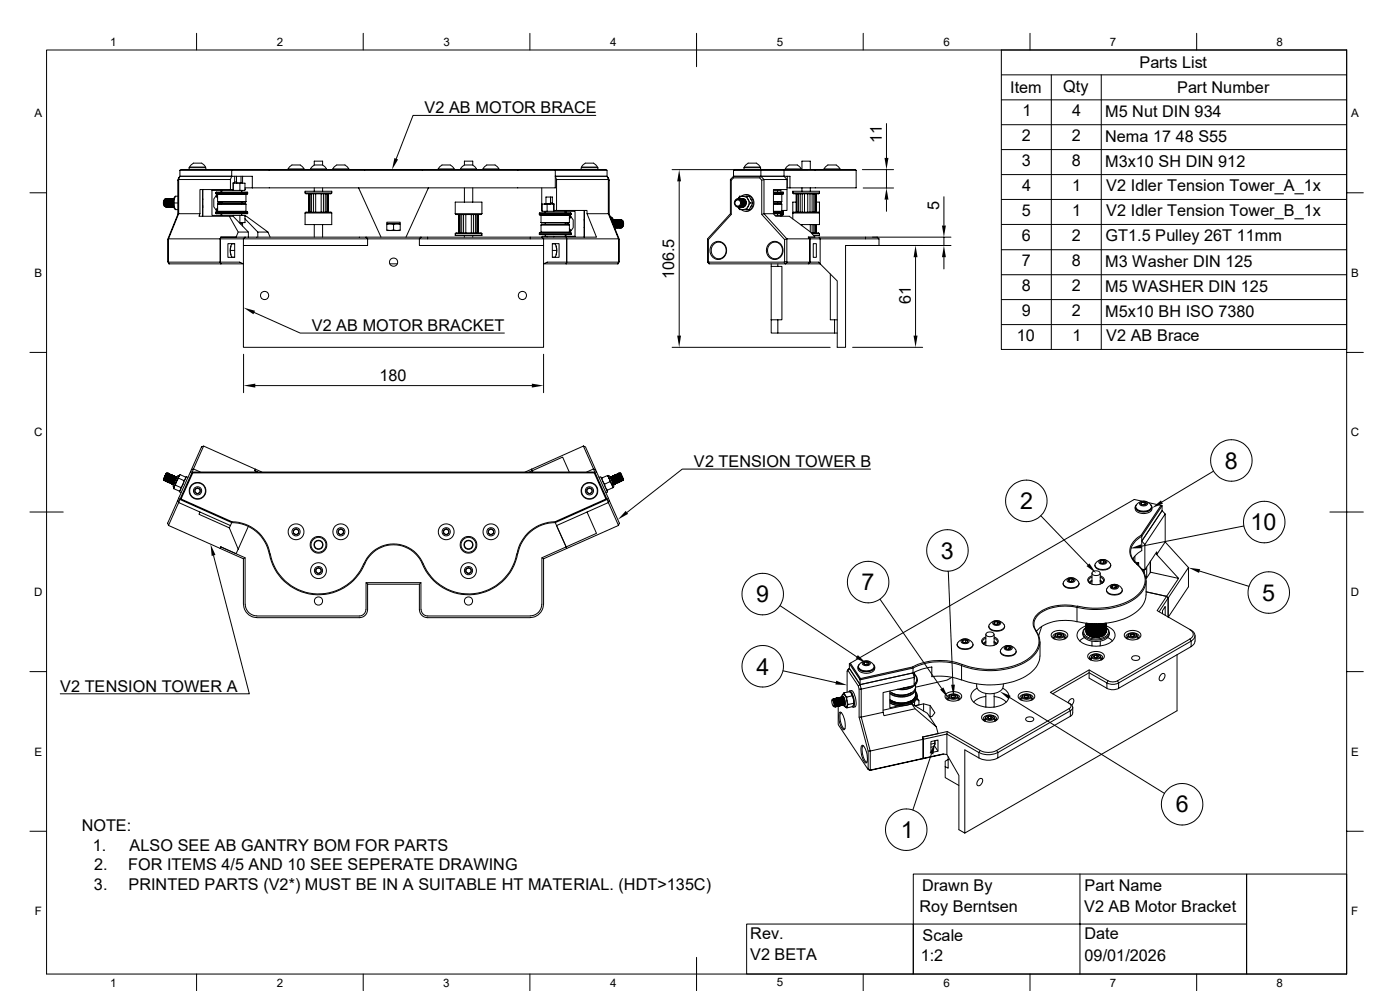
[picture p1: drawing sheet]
<svg xmlns="http://www.w3.org/2000/svg" width="420mm" height="297mm" viewBox="0 0 420 297" stroke-linecap="round" stroke-linejoin="round" font-family="sans-serif">
<defs><g id="words">
<g font-size="7">
<text x="367.5" y="140.5">8</text>
<text x="306" y="152.6">2</text>
<text x="375.2" y="158.9">10</text>
<text x="282.3" y="167.4">3</text>
<text x="258.5" y="177">7</text>
<text x="226.9" y="180.6">9</text>
<text x="378.7" y="180">5</text>
<text x="227" y="202.2">4</text>
<text x="352.7" y="243.5">6</text>
<text x="270.2" y="251.2">1</text>
</g>
<g font-size="4.9">
<text x="341.8" y="20.4">Parts List</text>
<text x="303.1" y="27.9">Item</text>
<text x="319" y="27.4">Qty</text>
<text x="353.1" y="27.9">Part Number</text>
<text x="127.4" y="33.9">V2 AB MOTOR BRACE</text>
<text x="306.7" y="34.8">1</text>
<text x="321.6" y="34.8">4</text>
<text x="331.5" y="34.9">M5 Nut DIN 934</text>
<text x="264.5" y="43" transform="rotate(-90 264.5 43)">11</text>
<text x="306.6" y="42.3">2</text>
<text x="321.6" y="42.3">2</text>
<text x="331.5" y="42.4">Nema 17 48 S55</text>
<text x="306.5" y="49.7">3</text>
<text x="321.5" y="49.7">8</text>
<text x="331.5" y="49.9">M3x10 SH DIN 912</text>
<text x="306.6" y="57.2">4</text>
<text x="321.7" y="57.2">1</text>
<text x="331.8" y="57.3">V2 Idler Tension Tower_A_1x</text>
<text x="281.7" y="62.9" transform="rotate(-90 281.7 62.9)">5</text>
<text x="306.5" y="64.7">5</text>
<text x="321.7" y="64.7">1</text>
<text x="331.8" y="64.8">V2 Idler Tension Tower_B_1x</text>
<text x="306.5" y="72.2">6</text>
<text x="321.6" y="72.2">2</text>
<text x="331.6" y="72.3">GT1.5 Pulley 26T 11mm</text>
<text x="202.3" y="83.7" transform="rotate(-90 202.3 83.7)">106.5</text>
<text x="306.5" y="79.8">7</text>
<text x="321.5" y="79.8">8</text>
<text x="331.5" y="79.9">M3 Washer DIN 125</text>
<text x="306.5" y="87.2">8</text>
<text x="321.6" y="87.2">2</text>
<text x="331.5" y="87.4">M5 WASHER DIN 125</text>
<text x="273.2" y="91.2" transform="rotate(-90 273.2 91.2)">61</text>
<text x="306.5" y="94.7">9</text>
<text x="321.6" y="94.7">2</text>
<text x="331.5" y="94.9">M5x10 BH ISO 7380</text>
<text x="93.5" y="99.1">V2 AB MOTOR BRACKET</text>
<text x="305" y="102.2">10</text>
<text x="321.7" y="102.2">1</text>
<text x="331.8" y="102.3">V2 AB Brace</text>
<text x="113.8" y="114.1">180</text>
<text x="208.2" y="139.9">V2 TENSION TOWER B</text>
<text x="18.1" y="207.3">V2 TENSION TOWER A</text>
<text x="24.5" y="249">NOTE:</text>
<text x="27.9" y="254.9">1.</text>
<text x="38.9" y="254.9">ALSO SEE AB GANTRY BOM FOR PARTS</text>
<text x="28.2" y="260.8">2.</text>
<text x="38.5" y="260.8">FOR ITEMS 4/5 AND 10 SEE SEPERATE DRAWING</text>
<text x="28.2" y="266.7">3.</text>
<text x="38.5" y="266.7">PRINTED PARTS (V2*) MUST BE IN A SUITABLE HT MATERIAL. (HDT&gt;135C)</text>
<text x="276.6" y="267">Drawn By</text>
<text x="325.3" y="266.9">Part Name</text>
<text x="275.8" y="273.4">Roy Berntsen</text>
<text x="325.2" y="273.3">V2 AB Motor Bracket</text>
<text x="225" y="281.5">Rev.</text>
<text x="276.8" y="282">Scale</text>
<text x="325.3" y="281.6">Date</text>
<text x="225" y="287.8">V2 BETA</text>
<text x="276.2" y="288.1">1:2</text>
<text x="325.3" y="288.1">09/01/2026</text>
</g>
<g font-size="3.5">
<text x="33" y="13.7">1</text>
<text x="83" y="13.7">2</text>
<text x="133" y="13.7">3</text>
<text x="183" y="13.7">4</text>
<text x="233" y="13.7">5</text>
<text x="283" y="13.7">6</text>
<text x="333" y="13.7">7</text>
<text x="383" y="13.7">8</text>
<text x="10.3" y="35.1">A</text>
<text x="405.3" y="35.1">A</text>
<text x="10.3" y="83">B</text>
<text x="405.3" y="83">B</text>
<text x="10.2" y="130.8">C</text>
<text x="405.2" y="130.8">C</text>
<text x="10.2" y="178.6">D</text>
<text x="405.2" y="178.6">D</text>
<text x="10.3" y="226.4">E</text>
<text x="405.3" y="226.4">E</text>
<text x="10.4" y="274.3">F</text>
<text x="405.4" y="274.3">F</text>
<text x="33" y="295.7">1</text>
<text x="83" y="295.7">2</text>
<text x="133" y="295.7">3</text>
<text x="183" y="295.7">4</text>
<text x="233" y="295.7">5</text>
<text x="283" y="295.7">6</text>
<text x="333" y="295.7">7</text>
<text x="383" y="295.7">8</text>
</g>
</g></defs>
<g fill="none" stroke="#000" stroke-width=".3">
<path d="M14 15h390v276.9h-390zM59 10v5M109 10v5M159 10v5M209 10v10M259 10v5M309 10v5M359 10v5M404 15h-103.6v89.7h103.6M178.7 34.6h-54.8l-5 13M265.9 37v10.3M300.4 22.4h103.6"/>
<path d="M300.4 29.9h103.6M300.4 37.4h103.6M315.4 22.4v82.3M330.4 22.4v82.3M9 57.8h5M49.3 59.9a1.59 1.59 0 0 0 .1 1.9M49.4 59.9l-.2 .8 .2 .9M49.4 59.9l-.3 .9 .3 .9M49.4 59.8l-.3 .4v1l.2 .5 .3 .2M49.4 59.7h.1M49.4 59.7l-.1 1.5 .2 .7 .4 .2M49.7 59.6l-.3 .2"/>
<path d="M49.7 59.6h.1M49.9 59.6h-.2l-.3 .3-.1 .9 .2 .9 .3 .4 .2-.1M50.1 59.6l-.4 .5-.1 .9 .2 .8 .4 .3M50.2 59.6h-.2l-.2 .3-.1 1.1 .3 .9 .4 .1M50.5 59.6l-.5 .4v1.1l.2 .7 .4 .3M50.6 59.6h-.2l-.3 .3-.1 1.2 .4 .9h.4M50.8 59.6l-.4 .5-.1 .9 .2 .8 .5 .3M50.8 59.6h.1M50.8 59.9l-.1 1.1 .1 .6M50.8 59.9l-.2 1.1 .3 .7M51 59.6h-.2l-.3 .3-.1 1 .3 1 .4 .1M51.1 59.6h.1"/>
<path d="M51.1 59.6l-.3 .5-.1 .9 .2 .8 .5 .3M51.4 59.6h-.3l-.2 .2-.1 1.2 .2 .8 .5 .2M51.5 59.6l-.3 .2-.1 .9 .2 1.1 .4 .3M51.7 59.6h-.3l-.2 .3-.1 1.2 .4 .9h.4M51.9 59.6l-.4 .5-.1 .9 .2 .8 .4 .3M51.9 59.9l-.1 1.1 .1 .6M51.9 59.9l-.2 1.1 .3 .6-.2-.5 .2-1.5-.4 .3-.1 1.1 .3 .9 .3 .2M52 59.7l-.1 1.6M52.6 58.9l-.5 .6-.2 .9 .1 1.5 .6 .8M53.3 58.8h-.7l-.4 1.5v1l.3 1.4 .8 .1M53.3 54l.3-.2v10.3l-.3 .2M54 51.1v1.7h15.5"/>
<path d="M54 51.1h15.5M54 52.8h15.5M56.7 50.8v-.6h5.1v.6M58 48.9h.8a2.41 2.41 0 0 1 2.6 .8l.2 .4M58 48.9l-1.1 1.2M60.8 59.6h.1M60.8 56.8v8M60.8 59.6v.2M61.6 50.1h-4.7v.1M61.6 50.1v.1M64.7 58.8l.4 .3M64.8 58h9.5"/>
<path d="M64.8 57.7h9.5M64.8 57.7v.3M64.8 58.7l.5 .6-.1-.2M65.3 58.3h8.5M65.3 59l-.4-.5-.8 1.1v2.4l.8 1.1 .4-.4M65.3 58.3v2.2M65.4 58.3h8.3M65.4 58.2v.1M65.4 58.3h-.1M66.3 57.1v.5M66.5 57.1v.5M69.1 53.8v3h-9.1v7.3h-6.4l-3.1 7.5h15.6l.2-.5h4.5l.7-1.5"/>
<path d="M69.5 51.1h97.1v5.2h-90.9M69.5 52.8h6.2v3.5M69.5 51.1v1.7M69.5 52.8l-.4 1h-15.5l.4-1-.4 .5-.3 .7v10.3l-3 7.5v6.6M69.6 50.8h-15.3l-.3 .3M69.9 54.9h3.6v2.2h-9.9v7.5h6.4v.3M70 54.9v2.2M70.4 54.5h.6v.4M70.4 52.8v2h-.5v2h-.8M71 52.8v1.7M72 54.9v2.2M72.3 52.8v2h-1.3"/>
<path d="M72.3 54.8h.5M72.5 57.1v.5M72.8 52.8v2.1M73.5 56.3h2.2M73.6 56.3l-.1 .5M73.7 58.2v.1M73.7 58.3h.1M73.8 58.3v2.2M74.3 57.7v.3M86.4 50.6a2.12 2.12 0 0 1 2.8-1.2 1.58 1.58 0 0 1 2 1.2M86.4 50.6h4.8M86.4 50.6v.2"/>
<path d="M91.2 50.6v.2M91.5 57.8l.3 .3h7.5l.2-.3M91.5 57.8h8M91.5 57.8v-.5h8v.5M92.6 58.1v5.5M92.7 58.1v5.5M93 58.1v5.5M93.2 50.6h4.7M93.2 50.6v.2M93.5 58.1v5.5M94.1 58.1v5.5M94.3 48.3h2.5v1.1h-2.5z"/>
<path d="M94.3 56.3v1M94.3 49.4l-1.1 1.2M94.7 58.1v5.5M96.4 58.1v5.5M96.8 49.4l1.1 1.2M96.8 56.3v1M97 58.1v5.5M97.6 58.1v5.5M97.9 50.6v.2M98 58.1v5.5M98.3 58.1v5.5M98.5 58.1v5.5"/>
<path d="M99.9 50.6a1.84 1.84 0 0 1 2.3-1.2 1.87 1.87 0 0 1 2.4 1.2M99.9 50.6h4.7M99.9 50.6v.2M104.6 50.6v.2M107.6 56.3l6.7 14.8M128.5 56.3l-6.7 14.8M131.4 50.6h4.8M131.4 50.6v.2M131.5 50.6a2.12 2.12 0 0 1 2.7-1.2 1.61 1.61 0 0 1 2 1.2M136.2 50.6v.2M138.2 50.6h4.7M138.2 50.6v.2"/>
<path d="M139.3 48.3h2.5v1.1h-2.5zM139.3 49.4l-1.1 1.2M139.3 56.3v4.3M141.8 49.4l1.1 1.2M141.8 56.3v4.3M142.9 50.6v.2M144.9 50.6a2.12 2.12 0 0 1 2.8-1.2 1.61 1.61 0 0 1 1.9 1.2M144.9 50.6h4.7M144.9 50.6v.2M149.6 50.6v.2M162.5 56.3l.1 6.8M165.1 59.1v1.7"/>
<path d="M166.5 50.8h15.3l.3 .3h-15.5zM166.5 50.8h-96.9l-.1 .3M174.3 50.8v-.6h5.1v.6M174.5 50.1h4.7v.1M174.5 50.1v.1M178.1 48.9l1.1 1.2M178.1 48.9h-.9a2.41 2.41 0 0 0-2.5 .8l-.2 .4M182.1 52.8h-15.5l.4 1M182.1 51.1v1.7h-15.5M182.8 54l-.7-1.2 .7 1.2v10.3l3 7.5v6.6l-.4 .7M201.6 50.8h40.8M203.8 54.4v46.2"/>
<path d="M219.1 53.8v10.3l.3 .2M219.1 53.8l.3 .2M220 53.3h7.9l.6 .7v10.3l6.9 7.5v6.6l-.2 .2h-22.5l-.2-.2v-6.6l6.9-7.5v-10.3zM220 52.8h15.2M220 51.1v1.7M220 52.8l-.9 1M221.4 59.6l.6 .1 .6 1-.3 1-.8 .4M221.4 59.6h.1M221.5 59.6l.7 .2 .6 .8-.2 1-.4 .3-.6 .2M221.6 59.6l.6 .1 .4 .4 .2 .7-.3 .9-.8 .4M221.7 59.6l.7 .2 .5 .8-.2 1-1 .5M221.7 59.6l.7 .1 .5 .9-.2 1.1-.9 .4"/>
<path d="M221.7 59.6h.1M221.8 59.6l.8 .2 .5 .9-.3 .9-.9 .5M221.9 59.6l.6 .1 .6 .9-.3 1.1-.8 .4h.4l.6-.4 .3-1-.5-.8-.8-.3M221.9 59.6h.1M222 59.8a.96 .96 0 0 0-1.4 .1l-.3 .8 .2 .8 .6 .4 1-.3 .2-.9-.4-.8-.8-.1-.6 .7M222.1 59.6l.8 .2 .5 .8-.2 1-.7 .5h-.3l.8-.4 .3-1.1-.5-.8zM222.3 59.6l.7 .3 .4 .7-.3 1.1-.8 .4M222.4 59.6l.7 .2 .5 .9-.2 .8-.7 .6h-.3l.6-.2 .4-.3 .2-1-.5-.8zM222.4 58.8a2.41 2.41 0 0 1 3.3 .7 2.41 2.41 0 0 1-.6 3.3l-1.2 .5-.8-.1-.7-.4M222.6 59.6l1 .6 .1 .9-.5 .8-.7 .2M222.6 59.6l1 .5 .2 .6-.3 1-.9 .4M222.6 59.6l.8 .2 .5 1"/>
<path d="M222.7 59.6h.1M222.8 59.6l.7 .3M222.8 59.5l-.5 .1a1.26 1.26 0 0 1 1.6 1.2 1.26 1.26 0 0 1-1.6 1.3M222.9 58.8l.9 .3 .7 .7M222.9 58.8h-.1a.97 .97 0 0 0-1.4 .7M222.9 58.8h.1a.87 .87 0 0 1 1.3 .8l.2 .2M222.9 58.8l-1.1 .3-.4 .5M223.2 50.8v-.6h5v.6h-7.9l-.3 .3M223.3 50.1a2.12 2.12 0 0 1 2.8-1.2 1.58 1.58 0 0 1 1.9 1.2M223.3 50.1h4.7M223.3 50.1v.1M223.7 58.3a2.5 2.5 0 0 1 2.5 2.5 2.5 2.5 0 0 1-2.5 2.5"/>
<path d="M224 58.8l.8 .1 1 1.9M224.5 59.9l.2 .9-.2 1M224.5 59.8l.1 .3a.86 .86 0 0 1 0 1.5l-.1 .2M228 50.1v.1M228.3 52.8h-8.3v.5M228.3 52.8h6.9M228.5 54l.7-.2v10.3l-.7 .2M232 58h3M232 57.6h2.9l.1 .4M232 57.7h3M233.3 57.1v.5M234.2 56.8v.3h-2.2"/>
<path d="M234.3 56.8v.8M234.4 58.3h-2.4h2.5M234.4 58.2l.1 2.3M234.9 50.8l-14.9 .3M235 58l-3 .2M235.2 52.8l.9 1h-6.9l-.9-1-.4 .5M235.2 51.1h21.6M235.2 51.1l-.3-.3h21.7l.2 .3v5.2h-19.8M235.2 52.8h1.8v3.5M235.2 51.1h-6.9v1.7M235.2 51.1v1.7M235.6 50.6h4.7"/>
<path d="M235.6 50.6v.2M236.1 53.8v3h-4.1v7.3h-2.8l6.9 7.5h6.9l-.5-.5h2l-1.3-1.5-6.4-4.8h-4.1l-.7-.7h2.9l.1-.5M236.1 56.8v6.3h-1.6M236.1 56.3h.9M236.2 52.8v3.5M237.8 57.8l.3 .3h7.5l.2-.3M237.8 57.8h8M237.8 57.8v-.5h8v.5M238.8 58.1v5.5M238.9 58.1v5.5M239.1 58.1v5.5M239.2 49.4l1.1 1.2"/>
<path d="M239.2 49.4h-.9a2.12 2.12 0 0 0-2.7 1.2M239.6 58.1v5.5M240.1 58.1v5.5M240.3 50.6v.2M240.6 50.8v-2.5h2.5v2.5M240.6 56.3v1M240.7 58.1v5.5M241.3 58.1v5.5M242.3 58.1v5.5M243 58.1v5.5M243.1 56.3v1M243.6 58.1v5.5"/>
<path d="M244.1 58.1v5.5M244.5 58.1v5.5M244.8 58.1v5.5M247.2 50.6h4.8M247.2 50.6v.2M248.3 49.4h2.6M248.4 49.4l-1.2 1.2M250.8 49.4l1.2 1.2M252 50.6v.2M258.7 50.8h9.4M259 56.3h9.1M265.9 50.8v5.5"/>
<path d="M265.9 59.8v3.5M283.2 59v8.6M300.4 44.8h103.6M300.4 52.3h103.6M300.4 59.8h103.6M404 57.8h5M49.7 61.6l-.1-.7 .1-1-.2 1 .3 .8M49.9 62.1h.1M50.1 61.6l-.1-1.7-.1 1.1 .3 .7M50.3 78.4l.4 .7M50.3 71.8l.2-.2v7M50.3 78.4l.2 .2"/>
<path d="M50.5 61.6l-.1-1.7-.2 1 .3 .8M50.5 78.6l.2 .5M50.6 62.1h.1M51.2 61.6l-.1-1.7-.1 1.1 .3 .7M51.6 61.6l-.2-.8 .1-.9-.1 1 .2 .8M52 62.1h.1M52.2 60.8h1.1M52.2 60.2v1.2M52.2 60.2h.1M60 64.1l-.3 .7h9.1M60.8 61.6v.2M60.8 62.1h.1"/>
<path d="M64.8 63.6h9.5M64.8 64h9.5M64.8 63.6v.4M65.1 62.6l.2-.3-.5 .6M65.2 62.6l-.5 .2M65.3 61.2h8.5M65.3 63.3h8.5M65.3 60.5h8.5M65.3 63.3l.1 .1M65.3 61.2v2.1M65.4 63.4h8.3M65.4 63.4v.1"/>
<path d="M65.5 60.6v.5M65.8 60.6v.5M66.1 78.6h5.8l1.1 .5h-6.7zM66.1 78.6l.2 .5h-15.6M66.3 60.6v.5M66.3 64.1v.5M66.5 60.6v.5M66.5 64.1v.5M68.4 73h2v4.1h-2zM68.8 64.8h1.1l4.6 4.8h-3zM69.1 75.1l.1 1.2 .4 .8h.8M69.1 75.1h1.3"/>
<path d="M69.2 74.1l-.1 1.3 .2 1M69.3 73.8l-.1 .2M70 64.6h2v2.1M70.4 73.1h-.8l-.4 .7-.1 1.3M71.8 66.8h.5M72 64.6h1.5v2.1h-1.7M72.3 67.3v-.5h.5v1M72.5 60.6v.5M72.5 64.1v.5M73 73.6v30.5h90.1v-30.5M73.5 64.8h.4l6.5 4.8h-3.1l-3.8-4M73.5 71.1h-7.2l-.2 .5v7"/>
<path d="M73.5 71.1h36.3M73.5 71.1l-.5 .5h37.3l-.5-.5M73.7 63.4v.1M73.8 63.3l-.1 .1M73.8 61.2v2.1M74.3 63.6v.4M74.5 69.6v1.5M77.3 69.6v1.5M80.4 69.6l.6 1.5M91.5 63.8l.3-.2h7.5l.2 .2M91.5 63.8h8M91.5 63.8v3.5h8v-3.5"/>
<path d="M94.3 67.3v3.8M96.8 67.3v3.8M109.8 71.1h16.5M116 68.9l.9 .2 1.2-.2M116 67.3l.9-.2 1.2 .2M116 67.1h4.1M116 66.6h4.1v2.5h-4.1zM116.9 79.1h2.3M118 68.9l.9 .2 1.2-.2M118 67.3l.9-.2 1.2 .2M118.1 67.3v1.6M126.3 71.1h36.3"/>
<path d="M126.3 71.1l-.5 .5h37.3v2M136.6 64.1l.2 .2h7.5l.3-.2M136.6 64.1h8M136.6 64.1v-3.5h8v3.5M136.6 70.1l.2-.3h7.5l.3 .3M136.6 70.1h8M136.6 70.1v.5h8v-.5M137.6 64.3v5.5M137.8 64.3v5.5M138 64.3v5.5M138.5 64.3v5.5M139.1 64.3v5.5"/>
<path d="M139.3 70.6v.5M139.7 64.3v5.5M141.4 64.3v5.5M141.8 70.6v.5M142 64.3v5.5M142.6 64.3v5.5M143 64.3v5.5M143.4 64.3v5.5M143.5 64.3v5.5M161.8 64.3h9.5M161.8 63.9h9.5M161.8 69.8h9.5"/>
<path d="M161.8 70.2h9.5M161.8 63.9v.4M161.8 69.8v.4M162.3 66.7h8.5M162.3 64.6h8.5M162.3 67.4h8.5M162.3 69.6h8.5M162.3 64.6v2.1M162.3 67.4v2.2M162.3 69.6h.1M162.4 64.5h8.3M162.4 69.6h8.3"/>
<path d="M162.4 64.4v.1M162.4 69.6v.1M162.4 64.5l-.1 .1M162.6 71.1h7.2l.2 .5v7l-.2 .5 .2-.5v-7h-6.9zM163.1 73.6h-37.3v-2h-15.5v2h-37.3v-2h-6.9v7h-15.6M163.1 79.1l1.1-.5h21.3l-.1 .5zM163.3 61.2l.5-.1v-2h1.9v2h.5v2h.8M163.6 63.3v.5M163.6 66.8v.5M163.6 70.3v.5M163.8 61.1h1.3M164.1 61.2v2.1h2"/>
<path d="M164.1 70.8v.3M165.7 73h2v4.1h-2zM165.7 60.8h-.6v.4M165.7 73.1h.8l.4 .7 .1 1.3M165.7 75.1h1.3M166.1 61.2v2.1h6.4v7.5h-9.9v.3M166.1 70.8v.3M166.2 61.2h-3.6v2.1h1.5M166.8 73.8h.1M166.8 76.4h.1M166.8 73.8l.2 .9-.2 1.6M167 75.1l-.1 1.2-.4 .8h-.8"/>
<path d="M169.6 63.3v.5M169.6 66.8v.5M169.6 70.3v.5M169.8 63.3v.5M169.8 66.8v.5M169.8 70.3v.5M170.3 66.8v.5M170.6 66.8v.5M170.7 64.4v.1M170.7 69.6v.1M170.7 64.5l.1 .1M170.8 65.2l.4-.4 .8 1.1v2.3l-.8 1.2-.4-.5"/>
<path d="M170.8 64.6v2.1M170.8 67.4v2.2M170.8 69.6h-.1M170.9 68.8l-.1-.2 .5 .6M171 68.8l.4 .2M171.3 65l-.5 .6 .2-.3M171.3 63.9v.4M171.3 69.8v.4M171.4 65.1l-.5 .2M175.3 65.8h.1M175.3 66.1v.2M175.3 68.2v.1"/>
<path d="M175.3 63.1v8M175.3 68.1v.1M176.1 64.1v-1h-9.1v-9.3h15.5v10.3l.3 .2M183 64.8h.1M183 64.8l.8 1.1M183.3 65.1l.4 .2 .4 .7v1.7M183.4 65.9l.5 .1v1.1M183.9 66.5v.6M183.9 67.1h.1M184 65.8l.3 .2 .3 .6v.9l-.2 .7M184 65.8h.1M184.1 65.8l.3 .3 .3 .8-.3 1.3"/>
<path d="M184.1 66.3l.3 .6-.1 1zM184.1 66.3l.1 1.6M184.1 66.5l.1 1.3M184.2 65.9h.4l.4 .9-.1 1.2-.2 .3-.3-.1M184.4 65.8l.4 .4 .2 .9-.1 1-.3 .2M184.5 66.2l.2 .9-.2 .9M184.5 66.3l.2 .8-.2 .8M184.6 65.9l.5 .1 .2 .8-.1 1.3-.2 .2-.3-.1M184.7 65.8l.5 .4 .2 .6-.1 1-.3 .5M184.8 66.2l.3 .6-.2 1.2M184.9 66.3v1.6M184.9 68.3h.1"/>
<path d="M185 65.9l.4 .1 .3 1-.1 1-.3 .3-.2-.1M185.1 65.8l.4 .3 .3 .8-.1 .9-.4 .5M185.2 66.2l.3 .7-.2 1.1M185.3 66.3l.1 .6-.1 1M185.3 68.3h.1M185.3 65.9h.4l.4 .9-.1 1.2-.3 .3-.2-.1M185.5 65.8h.1M185.5 65.8l.3 .2 .3 .8v1.1l-.5 .4M185.6 66.2l.2 .9-.2 .9M185.6 66.3l.2 .8-.2 .8M185.7 65.9l.4 .1 .3 .9v1l-.3 .4-.3-.1M185.8 71.8l-.3-.2-3-7.5h-6.4l2.8 7h-9.1l.2 .5h15.5v7l.3-.2"/>
<path d="M185.8 65.8l.5 .3 .2 .7-.1 1-.4 .5M185.9 66.2l.3 .6-.2 1.2M186 66.3l.1 .5-.1 1.1M186.1 65.9l.2-.1 .3 .4 .2 .9-.2 1-.4 .1M186.2 65.8l.4 .3 .2 .6-.2 1.5M186.3 66.2l.3 .8-.2 1M186.4 66.3l.1 .7-.1 .9M186.4 68.3h.1M186.5 66l.4 .4 .1 1.1-.2 .5-.4 .3M186.6 68.2h.1M186.7 66.1a1.59 1.59 0 0 1 .1 1.9l.1-.9-.3-.9M186.7 66.3l.2 .9-.2 .7"/>
<path d="M212.3 78.6l.4 .5v-.5M212.5 71.8l-.2-.2v7l.2-.2M213.6 73.2a2.63 2.63 0 0 1 4 .4 2.63 2.63 0 0 1-1 3.9 2.63 2.63 0 0 1-3.2-.9 2.63 2.63 0 0 1 .2-3.4zM214 73.3a2.39 2.39 0 0 1 3.5 .4 2.39 2.39 0 0 1-.7 3.4 2.39 2.39 0 0 1-3.1-.6 2.39 2.39 0 0 1 .3-3.2zM219.1 64.1l-6.8 7.5M220.5 60.5l.4-.7 .9-.2 .6 .5 .2 .5-.1 .7-.5 .6-.7 .2-.6-.4M221.4 62.1l.5 .4 1 .3M221.4 62.1l.1 .1a1.02 1.02 0 0 0 1.4 .6M221.5 62.1h.1M221.7 62.1h.1M221.8 62.1h.1M222.3 62.1h.1"/>
<path d="M222.4 62.1h.4M224.5 61.8l-.7 .8-.9 .2M224.5 61.8l-.2 .3a.77 .77 0 0 1-.3 .7 .77 .77 0 0 1-.9 0h-.2M225 60.8h.8M225.8 60.8l-1 1.9-.8 .1M230.5 73.2a2.63 2.63 0 0 1 4.1 .4 2.63 2.63 0 0 1-1.1 3.9 2.63 2.63 0 0 1-3.2-.9 2.63 2.63 0 0 1 .2-3.4zM230.9 73.3a2.39 2.39 0 0 1 3.5 .4 2.39 2.39 0 0 1-.7 3.4 2.39 2.39 0 0 1-3.1-.6 2.39 2.39 0 0 1 .3-3.2zM231.4 79.1v.7M232 61.1l2.5 .1M232 61.2h2.5M232 63.6h3M232 64h3l-.1 .4h-.6"/>
<path d="M232 63.3h2.5M232 60.5h2.5M232.5 64.6h1.7v.2M233.3 60.6v.5M233.3 64.1v.5M233.3 79.1v.7h1.3v16h-1.3v4h17.1v-4M233.3 79.8h-1.9v16M234.3 64.3h.7M234.3 64.5h.1M234.3 64.6h.2M234.3 60.6v.5M234.3 64.1v.7"/>
<path d="M234.4 64.4l.1 .4M234.5 61.2l-.1 2.2-2.4 .1 3 .1M234.5 60.5l-2.5 .1M235.2 78.6l.4 .5h-22.9M235.4 71.8l.7-.2v7M235.4 78.4l.7 .2M237.8 63.8l.3-.2h7.5l.2 .2zM238.8 60.6h-1v5M240.6 67.3v.3M243 71.6h3v7.5h-3.5l.5-.5-.5 .5h-6.9l.5-.5h6.9zM243.1 67.3v2.2M243.4 69.8h2.2l.2 .3v.5h-1.7"/>
<path d="M243.6 70.1h2.2M243.6 67.3v2.5M244 73h.9v4.1h-.9zM244.1 67.3v2.5M244.5 67.3v2.5M244.8 67.3v2.5M244.8 60.6h1v6.7h-5.6M245.7 71.1l.3 .5h17.7l-.5-.5h-20.7l.5 .5v7h2.6l5.6 5.6v19.9h2.5v-30.5h31.6M261.7 71.1h23.6M263.7 71.6v2h-4M274.7 77.1v23.5M283.2 71.1v2.5"/>
<path d="M283.2 77.1v3.5M300.4 67.3h103.6M300.4 74.8h103.6M76.2 93.6l13.8 6.2h61.3M231.4 95.8v4h1.9M231.4 95.8h1.9M249.1 82.1v13.7h2.1M250.4 99.8h.8M300.4 82.3h103.6M300.4 89.8h103.6M300.4 97.3h103.6M9 105.6h5"/>
<path d="M73.1 106.2v11.5M76.6 115.6h83M163.1 106.2v11.5M201.6 104.1h47.4M255.8 104.1h21M404 105.6h5M61.1 133.7l-.6 .2-6.9 15.4-3.3 7.5 .2 .7 3.5-7.8-.4-.4M175 133.7l.6 .2 3.1 6.9M175 133.7l3.1 6.8-2.1 1M175 133.7l-15.5 6.9M9 153.5h10M49.2 143.7h.1"/>
<path d="M49.2 143.7v.3M49.2 143.7l-.1 .1M49.2 144l.1 .1M49.4 143.4l.4-1.5-.7 1.9M49.4 143.4l-.2 .6M49.5 143.9h.1M49.6 143.9v.3M49.6 142.4l-.4 1.3M49.6 144.2h.1M49.8 141.9l-.7 1.9M49.8 142.6l-.4 .8M49.8 142.6l-.5 1.5 .2-.2"/>
<path d="M49.8 141.9l-.6 1.8M49.9 144l.1 .1M49.9 144l-.2 .2M50 144.1v.3M50 144.4h.1M50.1 141.7l-.3 .9M50.1 141.7l-.3 .2M50.1 141.7l.1 .3M50.2 142l-.7 1.9M50.2 142h.1M50.2 142l-.6 1.9M50.2 144.2h.1"/>
<path d="M50.2 144.2l-.2 .2M50.3 144.2v.3M50.3 144.5h.1M50.5 141.8l-.9 2.4M50.5 141.8v.1M50.5 141.8l-.3 .2M50.5 141.9l-.8 2.3M50.5 141.9v.3M50.5 157.5l15.6 6.9 .2-.5-.2 .5 6.9 3.1M50.5 142.2l-.5 1.9M50.5 142.2l-.6 1.8M50.6 144.4h.1"/>
<path d="M50.6 144.4l-.2 .1M50.7 144.4v.3M50.7 144.7h.1M50.8 142l-.8 2.4M50.8 142h.1M50.8 142l-.3 .2M50.8 142l.1 .3M50.9 142.3l-.7 1.9M50.9 142.3h.1M50.9 142.3l-.6 1.9M51 144.5h.1M51 144.5l-.2 .2"/>
<path d="M51.1 144.5v.3M51.1 144.8v.1M51.2 142.2l-.8 2.3M51.2 142.2l-.9 2.3M51.2 142.2l-.3 .1M51.2 142.2l.1 .3M51.3 142.5l-.7 1.9M51.3 142.5h.1M51.3 142.5l.3-.2-.9 2.4M51.3 142.5l-.6 1.9M51.4 144.7h.1M51.4 144.7l-.3 .2"/>
<path d="M51.4 144.7v.3M51.4 145h.1M51.6 142.3h.1M51.6 142.3l-.8 2.4M51.6 142.6l-.6 1.9M51.6 142.6v.1M51.6 142.3v.3M51.6 142.7l-.5 1.8M51.7 144.9h.1M51.7 144.9l-.2 .1M51.8 144.9v.3M51.8 145.2h.1"/>
<path d="M51.9 142.5l-.8 2.3M51.9 142.5h.1M51.9 142.5l-.3 .2M51.9 142.5l-.8 2.4M51.9 142.5l.1 .3M52 142.8l-.6 1.9M52 142.8h.1M52.1 145h.1M52.1 145l-.2 .2M52.2 145v.1M52.2 146.5l1.6 .7M52.2 145.9v.6"/>
<path d="M52.3 142.6l-.9 2.4M52.3 142.6v.1M52.3 142.6l-.3 .2M52.3 142.7l-.8 2.3M52.3 142.7l.1 .3M52.4 143l-.7 1.9M52.4 143h.1M52.4 143l-.6 1.9M52.6 145.4l1.7 .7M52.6 142.8l-.8 2.4M52.6 142.8h.1M52.6 142.8l-.2 .2"/>
<path d="M52.7 142.8l-.8 2.4M52.7 143.1l-.6 1.9M52.7 143.1h.1M52.7 142.8v.3M52.7 143.1l-.5 1.9M53 144.3l-.8 1.6M53 144.3l-.4 1.1-.4 .5M53 143l-.3 .8M53 143h.1M53 143l-.3 .1M53 143v.2M53.3 149.9l.3 .7 15.5 6.9 .4-.9"/>
<path d="M53.6 143.3l-.6 1M53.6 143.3l1.6 .8M53.7 142.7l-.7 1.6M53.7 142.7l-.1 .6M53.8 142.5l-.6 .2-1.3 2.8 .3 .6M54 149.7l15.5 6.9M54 142.2l-.3 .5M54 142.2l1.7 .8M54.1 147l-.3 .2M54.3 146.1l-.1 .6-.4 .5M55.7 143v.3M55.7 143l-.1 .6-1.3 2.5"/>
<path d="M56.4 143.1l-.5-.2-.8 1.7-1.3 2.8 .6 .3M57.1 141.5h.6l.3-1 2.1 1M57.4 140.8l.6-.3 3.1-6.8 15.5 6.9-.1 .5 .8 .4-.8-.4 .1-.5 2 .9M57.7 141.5h120.7l-.1 .2h-120.5zM57.7 141.5l-3.7 8.2 .3-.1 15.3 6.8-.1 .2M57.8 141.7l-3.5 7.9M60 153.5l-.3 .6 9.1 4.1M69.1 157.5l-.3 .7M69.5 156.6a11.5 11.5 0 0 1 11.3 9.4M69.6 156.4a11.6 11.6 0 0 1 11.4 9.5M74.5 157.7l-3 6.9-2.7-6.4M88.8 158.5l.8 .5"/>
<path d="M88.8 158.5l.7 .5M88.8 158.5a.84 .84 0 0 0-.8 1 .84 .84 0 0 0 1.1 .7 .84 .84 0 0 0 .4-1.2M88.8 158.5l-.7 .5v.8l.6 .4 .9-.4v-.8M133.9 158.5l.7 .5M133.9 158.5l-.8 .5 .1 .9 .7 .4 .7-.4v-.9M133.9 158.5a.84 .84 0 0 0-.9 1 .84 .84 0 0 0 1.1 .7 .84 .84 0 0 0 .5-1.2M159.5 140.6l.3 .9-.2-.4-.8 .4M159.5 140.6l-2 .9M159.5 140.6l.1 .5 9.2-4.1 2 4.5M166.5 156.4a11.6 11.6 0 0 0-11.4 9.5M176.1 146.7v.8M176.1 146.7a.84 .84 0 0 1 1.3-.2 .84 .84 0 0 1 0 1.3 .84 .84 0 0 1-1.3-.3"/>
<path d="M176.1 146.7l.7-.4 .8 .3v1l-.8 .4-.7-.5M176.1 153.5l2.8 6.4-9.1 4 .2 .5 15.5-6.9M178.4 141.5l3.7 8.2-.3-.1-3.5-7.9M178.7 140.8l7.1 16-.3 .7-3-6.9-15.5 6.9-.4-.9a11.5 11.5 0 0 0-11.3 9.4M178.7 140.8l-.6-.3 .3 1h.6M179.7 143.1l.5-.2 .8 1.7 1.2 2.8-.5 .3M180.4 143.3h.2l.2 .8 .6 1M180.6 143.3l1.6-.8 .5 .9M181.4 145.1l.8 1.8M181.8 149.6l-15.3 6.8 .1 .2 15.5-6.9M182.2 146.9l-.2 .1M182.2 142.5l.5 .9"/>
<path d="M182.3 142.5l.6 .2 1.2 2.8-.2 .6M182.5 149.3l-.4 .4 .4 .9 .3-.7M182.7 143.4l.9 1.8M182.7 143.4l.3 1M183 144.4l.6 .8M183 144.4l-1.6 .7M183 143l1.2 2.2M183 143h.1M183.1 143l1.2 2.2M183.1 143h-.1M183.1 143l.2 .1M183.3 143.1l1 1.8"/>
<path d="M183.3 143.1h.1M183.4 142.8l1.2 2.2M183.4 143.1l1 1.8M183.4 142.8v.3M183.5 142.8l1.2 2.2M183.5 142.8h-.1M183.5 142.8l.2 .2M183.6 145.2l.2 1M183.6 144.4l.4 .6M183.7 143l1 1.7M183.7 143h.1M183.8 142.7l1.2 2.2"/>
<path d="M183.8 142.7l-.1 .3M183.8 142.6l1.2 2.2M183.8 142.6v.1M183.8 142.6l.3 .2M183.8 146.2l-1.6 .7M183.9 144.9v.1M183.9 145v.1M184 145h-.1M184 145l.2 .2M184.1 142.8l.9 1.7M184.1 142.8l1 1.7M184.1 142.8h.1"/>
<path d="M184.1 142.5l1.2 2.2M184.1 142.5h.1M184.1 142.5v.3M184.2 142.5l1.2 2.2M184.2 142.5l.2 .2M184.3 145.2h-.1M184.3 144.9h.1M184.3 144.9v.3M184.4 144.9l.2 .1M184.4 142.7l1 1.7M184.5 142.3l1.2 2.2M184.5 142.6l1 1.8"/>
<path d="M184.5 142.3h.1M184.5 142.6l-.1 .1M184.5 142.3v.3M184.5 142.3l1.3 2.2M184.6 142.3l.2 .2M184.7 145h-.1M184.7 144.7h.1M184.7 144.7v.3M184.7 144.7l.3 .2M184.8 142.5l1 1.7M184.8 142.5l.1-.3 1.2 2.2M184.8 142.5h.1"/>
<path d="M184.9 142.2h.1M184.9 142.2l1.2 2.2M184.9 142.2l.3 .1M185 144.8v.1M185 144.5h.1M185 144.5v.3M185.1 144.5l.2 .2M185.2 142.3l.9 1.8M185.2 142.3h.1M185.2 142.3l1 1.7M185.3 142l1.1 2.2M185.3 142l-.1 .3"/>
<path d="M185.3 142l1.2 2.2M185.3 142h.1M185.3 142l.2 .2M185.3 144.7h.1M185.4 144.4v.3M185.5 144.4h-.1M185.5 144.4l.2 .1M185.5 142.2l1 1.7M185.5 142.2l1.3 1.9M185.6 141.9l1.3 2.1M185.6 141.9l-.1 .3M185.6 141.8l1.3 2.2"/>
<path d="M185.6 141.8v.1M185.6 141.8l.3 .2M185.7 144.5h.1M185.8 144.2v.3M185.8 144.2l.3 .2M185.8 144.2h.1M185.9 142l1 1.7M185.9 142h.1M186 141.7l.3 .2 .7 1.9M186 141.7l1 2.1M186 141.7l-.1 .3M186.1 144.4h.1"/>
<path d="M186.1 144.1v.3M186.2 144l-.1 .1M186.2 144l.2 .2M186.5 144.2h-.1M186.5 143.9h.1M186.5 143.9v.3M186.9 143.7h.1M186.9 143.7v.3M186.9 143.7l.1 .1M261.2 140.6h-56.5l-16.6 13M312.3 154.6l14.1 14.7M340.5 152a1.82 1.82 0 0 0 2.1 1.9 2.54 2.54 0 0 0 3-1.4v-.5"/>
<path d="M340.7 151.8v.2M340.8 151.4a1.44 1.44 0 0 0 1.8 1.8 2.38 2.38 0 0 0 2.8-1.3 2.54 2.54 0 0 0-2.1-1.7 2.54 2.54 0 0 0-2.4 1.2M340.9 151.3a1.17 1.17 0 0 0-.2 1.3 1.17 1.17 0 0 0 1.1 .6 2.96 2.96 0 0 0 3.8-1.1l-.3-.8M342 150.6a1.49 1.49 0 0 1 2.3 .3 1.41 1.41 0 0 1-2.5 0zM342.4 150.5l.1 .8-.3-.3 .2-.5 .9-.1 .3 .3a.28 .28 0 0 1 .3 .2 .28 .28 0 0 1-.2 .4M342.6 150.2l-2.3-.5-85.5 49.2M342.6 151.3h.9M343.3 150.5a.62 .62 0 0 0-.7 0 .62 .62 0 0 0-.3 .6l.6 .3 .8-.1M343.3 150.5a.45 .45 0 0 1 .5 .2 .45 .45 0 0 1-.1 .6M343.3 150.4v.8M344.6 150.7l4 .9M345.4 151.8a1.81 1.81 0 0 1-2.3 1.6 2.02 2.02 0 0 1-2.4-1.4"/>
<path d="M348.3 151.5l-6 8.9 .2 .3 6.1-9.1M348.6 151.6v1.4l-6.1 9.2M349.5 154.1l-6 9.1v7.6l3.5-5.4v.8M364 141.2l-15.4 9.3M373.1 157.6l-30.7 6.1M398.9 153.5h10.1M64.1 166.5l10.7 41.4h-56.7M71.5 164.6l-.7 1.3-4.5-2 7.2 3.3v13.9M73.5 167.2l-.5 .3v13.6a4.1 4.1 0 0 0 4 4h30.8a2.46 2.46 0 0 0 2.5-2.5v-7.5l-.5-.5M80.8 166a15 15 0 0 0 13.7 12.2 15 15 0 0 0 15.3-10 9.5 9.5 0 0 1 9.4-4.9 9.5 9.5 0 0 1 8 6.8 15 15 0 0 0 15.5 8 15 15 0 0 0 12.6-12.1M81.1 165.9a14.7 14.7 0 0 0 12.9 12 14.7 14.7 0 0 0 15.1-8.9M94.8 170.6v.8"/>
<path d="M94.8 170.6l.7-.4 .8 .4v.8l-.5 .3-.3 .2-.7-.5M94.8 170.6a.84 .84 0 0 1 1.3-.2 .84 .84 0 0 1 0 1.3 .84 .84 0 0 1-1.3-.3M126.3 174.6l-.5 .5h-15.5M139.8 170.6l.7-.4 .8 .4v.8l-.5 .3-.3 .2-.7-.5M139.8 170.6v.9M139.8 170.6v.8M139.8 170.6a.84 .84 0 0 1 1.3-.2 .84 .84 0 0 1 0 1.3 .84 .84 0 0 1-1.3-.3M155 165.9a14.8 14.8 0 0 1-13.4 12.1 14.8 14.8 0 0 1-15.1-9.9 9.6 9.6 0 0 0-8.9-5.1 9.6 9.6 0 0 0-8.4 6M162.6 167.2l.5 .3 6.9-3.1-3-6.9 2.8 6.4-7.2 3.3v13.9M163.1 167.5l-.1 13.6a4 4 0 0 1-4 4h-30.7a2.46 2.46 0 0 1-2.5-2.5v-7.5M264 179.6l18.5 26.7M284.5 171.2l1.4 34"/>
<path d="M318.9 174.8a1.81 1.81 0 0 0 2.4 1.6 2.01 2.01 0 0 0 2.4-1.6M319.1 174.4a1.44 1.44 0 0 0 1.7 1.7 2.38 2.38 0 0 0 2.9-1.2 2.53 2.53 0 0 0-2.1-1.7 2.53 2.53 0 0 0-2.5 1.2M320.3 173.5a1.49 1.49 0 0 1 2.2 .4 1.41 1.41 0 0 1-2.4 0zM320.6 173.6a.79 .79 0 0 1 .9-.3 .79 .79 0 0 1 .5 .8 .79 .79 0 0 1-.9 .3 .79 .79 0 0 1-.5-.8zM320.7 173.5l-.2 .5 .3 .2M320.7 173.5v.7M320.8 174.3h1M321.6 173.4l-.9 .1M321.6 173.4l.6 .3-.3 .5M321.6 173.4v.8M327.6 172.6a1.23 1.23 0 0 0-1.3 1.2 1.23 1.23 0 0 0 1.2 1.2 3 3 0 0 0 3.8-1.1l-.3-.8-.9-.5M327.6 173a1.01 1.01 0 0 0-1 .7 1.01 1.01 0 0 0 .5 1.2"/>
<path d="M327.6 171.8v3.3M327.6 174h.1M327.6 174l-.9 .5M327.6 174.3l-.7 .4M327.6 174.1l-.4 .1M327.7 171.5a1.49 1.49 0 0 1 2.3 .3 1.41 1.41 0 0 1-2.4 0zM328.5 169.3a1.81 1.81 0 0 0 2.3 1.6 1.94 1.94 0 0 0 2.4-1.6M328.6 168.9a1.44 1.44 0 0 0 1.8 1.7 2.38 2.38 0 0 0 2.8-1.2 2.54 2.54 0 0 0-2.1-1.7 2.54 2.54 0 0 0-2.5 1.2M329.8 168.1a1.49 1.49 0 0 1 2.3 .3 1.41 1.41 0 0 1-2.5 0zM330 173a1.01 1.01 0 0 1 1 .7 1.01 1.01 0 0 1-.5 1.2M330 174h.1M330 174l.9 .5"/>
<path d="M330 174.3l.8 .4M330 174.1l.4 .1M330.1 171.8v3.3M330.2 168.1v.7l-.2-.3 .2-.4 .8-.2 .6 .4M330.2 168.1a.57 .57 0 0 0 .1 .8 .57 .57 0 0 0 .7 0l.4-.2M330.3 168.8h1M331 167.9v.8M331 167.9l-.8 .2M331 167.9l.6 .4M331.6 168.3l-.2 .4M331.9 176.8a1.81 1.81 0 0 0 2.4 1.6 1.94 1.94 0 0 0 2.4-1.6M332.4 176a2.55 2.55 0 0 1 4.3 .9 2.87 2.87 0 0 1-4.3 .7l-.5-.7z"/>
<path d="M333.2 175.5a1.49 1.49 0 0 1 2.3 .4 1.41 1.41 0 0 1-2.4 0zM333.6 175.6a.79 .79 0 0 1 .9-.3 .79 .79 0 0 1 .5 .8 .79 .79 0 0 1-.9 .3 .79 .79 0 0 1-.5-.8zM333.7 175.5v.7M333.7 176.2l-.2-.2 .2-.5 .8-.1 .7 .3-.3 .5M333.8 176.3h.9M334.5 175.4v.7M339.8 167.6l1.1-1.4 1.6-1.2v-4.3a5.3 5.3 0 0 0-3.2 5.8l.9 1.6 1 1M339.9 167.4h-.1M339.9 167.4v.3M339.9 167.8l.5 .6M340.3 166.8l.1 1.6 1.2 .3v.8M341 169a5.7 5.7 0 0 1 0 9.6 21.7 21.7 0 0 1-17.8 3.1"/>
<path d="M341 169a5.8 5.8 0 0 1 .2 9.9 22 22 0 0 1-18.1 3.1M341.5 168.8v.6M341.5 168.7l-.6 .2M342.3 160.4a5.4 5.4 0 0 0-3.2 5.9l.5 1.2 1.4 1.5M342.6 170.6l.9 .2M342.9 170.6l-.2 .2M343.1 170.6l-.3 .3M343.3 170.7l-.4 .4M343.3 170.8l-.1 .9M343.5 163.2l-1-1 6.1-9.2 .9 1.1v8.3l7 7.7v5.8l-6 9.1M343.7 172.8l.3 .1-.3 .3M343.8 178.3a7.7 7.7 0 0 1-4.8 6.3 23.8 23.8 0 0 1-15.9 1.7v-4.3"/>
<path d="M343.8 174v4.3M344 169.9v3M345.1 170.1h.1M345.1 168.3v3.4M345.1 168.2v3.3M349.5 162.4l-2.5 3.8 6.6 7.2-3.6 5.3 .4 .5 6.1-9.1M353.6 173.4l-8.5-1.9-1.3 2M359.9 171.2l14.7 4.5M73.6 181.1a3.5 3.5 0 0 0 3.4 3.5M77 184.6h30.8a2.02 2.02 0 0 0 2-2v-8h16.5v8a2.1 2.1 0 0 0 2 2h30.7M162.5 181.1a3.5 3.5 0 0 1-3.5 3.5M234 181.5l23 15.3"/>
<path d="M254.8 198.9v1.4M254.8 198.9l3.2 4.9 .1-.4 15.7-3.5M255.1 198.8l3 4.6M257.4 199.9a1.76 1.76 0 0 0 2 1.9 2.54 2.54 0 0 0 3-1.4v-.5M257.5 199.7a1.81 1.81 0 0 0 2.4 1.6 2.01 2.01 0 0 0 2.4-1.6M257.6 199.3a1.44 1.44 0 0 0 1.8 1.7 2.38 2.38 0 0 0 2.9-1.2 2.54 2.54 0 0 0-2.2-1.7 2.54 2.54 0 0 0-2.4 1.2M257.7 199.2a1.17 1.17 0 0 0-.2 1.2 1.17 1.17 0 0 0 1.1 .7 2.96 2.96 0 0 0 3.8-1.1l-.3-.8M258.8 198.5a1.49 1.49 0 0 1 2.3 .3 1.41 1.41 0 0 1-2.4 0zM259.1 198.9l.2-.5 .8-.1 .6 .3-.2 .5M259.1 198.9l.2 .2M259.3 198.4v.7M259.3 198.5a.76 .76 0 0 1 .8-.2 .76 .76 0 0 1 .5 .7 1.13 1.13 0 0 1-1.5-.1"/>
<path d="M259.3 198.5l-.2 .4M259.4 199.2h.9M260.1 198.3v.8M273.8 199.9l.1 .3M279.4 199.9l.1 .2M279.5 199.9v2.9a18.7 18.7 0 0 1 9 1M279.5 199.9a15 15 0 0 0-5.6 1.8M287.1 193.1v.2M287.3 192.7a1.44 1.44 0 0 0 1.8 1.7 2.38 2.38 0 0 0 2.8-1.2 2.54 2.54 0 0 0-2.2-1.7 2.54 2.54 0 0 0-2.4 1.2M288.5 199.5v4.3M288.5 199.5a18.5 18.5 0 0 0-14.6 .7M288.5 191.9a1.49 1.49 0 0 1 2.2 .3 1.41 1.41 0 0 1-2.4 0z"/>
<path d="M288.6 199.1l-.1 .4M288.6 199.1a18.8 18.8 0 0 0-14.8 .8M288.9 191.9l-.2 .4 .2 .3M288.9 191.9v.6M288.9 191.9a.57 .57 0 0 0 0 .7 .57 .57 0 0 0 .8 .1l.4-.2M289 192.6h.9M289.7 191.7l-.8 .2M289.7 191.7l.6 .4-.2 .4M289.7 191.7v.8M289.7 191.7a.45 .45 0 0 1 .6 .3 .45 .45 0 0 1-.2 .5M291.9 193.1a1.81 1.81 0 0 1-2.4 1.5 2.02 2.02 0 0 1-2.4-1.3M295.7 192.4h.1"/>
<path d="M295.7 192.3l-.8 .6M295.7 192.7l-.7 .3M295.7 192.4l-.3 .1M295.7 190.9a1.23 1.23 0 0 0-1.2 1.2 1.23 1.23 0 0 0 1.2 1.3 3 3 0 0 0 3.8-1.1l-.3-.8-1-.6M295.7 191.3a1.01 1.01 0 0 0-1 .8 1.01 1.01 0 0 0 .6 1.1M295.7 190.1v3.3M295.9 189.8a1.49 1.49 0 0 1 2.3 .3 1.41 1.41 0 0 1-2.5 0zM296.6 187.7a1.81 1.81 0 0 0 2.4 1.5 1.94 1.94 0 0 0 2.4-1.5M296.8 187.2a1.44 1.44 0 0 0 1.7 1.8 2.38 2.38 0 0 0 2.9-1.3l-.2-.5M296.8 187.2a2.59 2.59 0 0 1 4.4 0M297.9 186.4a1.49 1.49 0 0 1 2.3 .3 1.41 1.41 0 0 1-2.4 0zM298.2 192.4h.1"/>
<path d="M298.2 192.3l.8 .6M298.2 192.7l.7 .3M298.2 192.4l.4 .1M298.2 191.3a1.01 1.01 0 0 1 1 .8 1.01 1.01 0 0 1-.5 1.1M298.2 190.1v3.3M298.4 186.4v.7M298.5 187.1l.9 .1M299.2 186.2v.8M299.8 186.6l-.2 .5M299.8 186.6a.91 .91 0 0 0-.9-.4 .91 .91 0 0 0-.7 .7 1.13 1.13 0 0 0 1.4 .2M299.8 186.6l-.6-.4-.5 .2a.41 .41 0 0 0-.4 .2 .41 .41 0 0 0 .1 .5M300.1 195.2a1.81 1.81 0 0 0 2.4 1.5 1.94 1.94 0 0 0 2.3-1.5"/>
<path d="M300.2 194.7a1.44 1.44 0 0 0 1.8 1.8 2.38 2.38 0 0 0 2.8-1.3l-.1-.5M300.3 194.7a2.59 2.59 0 0 1 4.4 0M301.4 193.8a1.49 1.49 0 0 1 2.3 .4 1.41 1.41 0 0 1-2.5 0zM301.6 194.3l.2-.5 .9-.1 .6 .4-.2 .4M301.7 194.3a1.13 1.13 0 0 0 1.4 .2M301.8 193.8l.1 .8-.3-.3M301.9 193.8l-.2 .5M302 194.6h.9M302.7 193.7v.8M302.7 193.7a.45 .45 0 0 1 .5 .2 .45 .45 0 0 1-.1 .6M302.7 193.7l-.8 .1M310.6 188.9a5.5 5.5 0 0 1-1.2 7.8 20.4 20.4 0 0 1-15.4 3.7l-3.3-.6-2.1-.7"/>
<path d="M310.8 189.1a5.6 5.6 0 0 1-1.2 7.9 21.7 21.7 0 0 1-18 3.4l-3.1-.9M312 196.6a7.4 7.4 0 0 1-4.3 6.1 23.9 23.9 0 0 1-19.2 1.1M312 192.4v4.2M312.5 187.7l-.9 2.8M315.8 189.6a3.4 3.4 0 0 1 4.5 .5 1.68 1.68 0 0 1-2 1.7 2.54 2.54 0 0 1-3-1.4zM316.3 191.5a.97 .97 0 0 1-.4-1.1 .97 .97 0 0 1 1.1-.6 2.27 2.27 0 0 1 2.8 1l-.4 .7M316.4 190.8l-.4 .4M316.5 190.5v.9M316.5 190.8l-.4 .6M316.8 190a1.57 1.57 0 0 1 2.3 .4 1.45 1.45 0 0 1-2.5 0zM317 189.9a.72 .72 0 0 0-.5 .9 .72 .72 0 0 0 1 .4 1.11 1.11 0 0 0 1.7-.9l-.5-.4M317.2 190.2l.3-.2a.52 .52 0 0 1 .7-.1 .52 .52 0 0 1 .1 .7l-.1 .1a.6 .6 0 0 1-.7 .1 .6 .6 0 0 1-.3-.6z"/>
<path d="M317.3 190.1l-.1 .4 .2 .2M317.3 190.1v.6M317.8 190.8h.3M318.1 190l.5 .3-.3 .4M318.1 190l-.8 .1M318.1 190v.8M319.2 190.8l.4 .6M319.2 190.5v.9M319.3 190.8l.4 .4M323.1 186.4a13.1 13.1 0 0 0-11.7 2.3l-.5 .5M323.2 181.7a14.3 14.3 0 0 0-11.7 2.1 3.5 3.5 0 0 0-.6 5.3 3.9 3.9 0 0 1 2-5.9 14.4 14.4 0 0 1 10.2-1.1M323.2 181.7l-.1 .3"/>
<path d="M324.8 189.6a2.32 2.32 0 0 0 2.2 2.4 5.4 5.4 0 0 0 5.6-1.3l.2-.7M325.3 191.1l-1.4 1M325.5 188.3l.3-.3a1.67 1.67 0 0 0-.6 1.8 1.67 1.67 0 0 0 1.4 1.3 5.1 5.1 0 0 0 5.8-1.1l.1-1-.7-1a1.78 1.78 0 0 1 .9 2 1.78 1.78 0 0 1-1.6 1.4 5.5 5.5 0 0 1-6-1.1l-.2-1zM325.8 186.8l.1 2.9M325.8 187.5a3.3 3.3 0 0 0-2.7 3.3 6 6 0 0 0 6.4 2.8 4.7 4.7 0 0 0 5-3.2 3.4 3.4 0 0 0-2.7-2.9M325.8 189.3h.1M325.9 189.7v-2.9v2.9M325.9 189.7h.1M325.9 189.6v.1M326 186.8v2.9M326.1 186.8v3.3M326.1 190.1h.1"/>
<path d="M326.3 186.9l-.1 3.2M326.3 190.2h.1M326.4 186.9v3.5M326.4 190.4h.1M326.5 196.1a3.3 3.3 0 0 1 4.8 .3 1.68 1.68 0 0 1-2 1.7 2.54 2.54 0 0 1-3-1.4zM326.5 186.9l.1 3.6M326.6 186.9v3.6M326.6 190.5h.3M326.7 186.9v3.5M326.9 186.9v3.8M326.9 190.7h.1M327 190.8h.1"/>
<path d="M327 186.9v3.9M327.1 186.9v3.9M327.2 186.9v3.8M327.2 190.7l-.1 .1M327.2 197.8a.97 .97 0 0 1-.3-1.1 .97 .97 0 0 1 1.1-.6 2.27 2.27 0 0 1 2.8 1l-.4 .7M327.2 190.7l.3 .1M327.3 197.1l-.4 .4M327.4 197.1l-.3 .6M327.4 196.8v.9M327.5 186.9l.2 4M327.6 192.2v1.4M327.7 186.9v4.1"/>
<path d="M327.7 190.9v.1M327.7 186.9v4M327.7 196.3a1.57 1.57 0 0 1 2.3 .4 1.45 1.45 0 0 1-2.4 0zM327.8 190.9l.3 .1M328 196.2a.71 .71 0 0 0-.5 .9 .71 .71 0 0 0 1 .4 1.11 1.11 0 0 0 1.6-.9l-.4-.4M328.2 191v.1M328.2 187v4.1M328.2 191l.1 .1M328.3 196.4l.2-.1a.52 .52 0 0 1 .7 0 .52 .52 0 0 1 .1 .6M328.3 196.4l-.1 .1a.64 .64 0 0 0 .4 .6 .64 .64 0 0 0 .7-.2M328.3 196.4l-.2 .4 .2 .2M328.3 196.4v.6"/>
<path d="M328.3 191.1h.1M328.3 187v4.1M328.4 187v4.1M328.5 187l-.1 4.1M328.5 191l.3 .1M328.6 186.9h.4M328.7 197.1h.4M328.8 191v-4v4.1M328.9 191.1h.2M328.9 187l-.1 4.1M329 196.3l.5 .3-.2 .4M329 196.3l-.7 .1"/>
<path d="M329 196.3v.8M329.1 187v4.1M329.1 191v-4v4.1M329.2 191h.3M329.2 191l-.1 .1M329.5 187v3.9M329.5 191h.1M329.6 187v4M329.6 191h.1M329.8 186.9v4.1v-4.1h-2l-.1 4.1M330.1 192.2l-.1 1.4M330.1 186.9v3.9"/>
<path d="M330.1 190.8h.1M330.1 190.8h-.2M330.2 197.1l.3 .6M330.2 196.8v.9M330.2 186.9l.1 3.9M330.3 197.1l.4 .4M330.3 186.9v3.9M330.4 186.9v3.9M330.4 190.8h-.1M330.4 190.8h.1M330.5 190.6h.3M330.7 186.9v3.7"/>
<path d="M330.8 186.9l.1 3.7v-3.7M331 190.5l-.2 .1M331 186.9v3.6M331 190.3h.1M331.1 186.9l.2 3.4M331.3 186.9v3.4M331.4 190.2h-.1M331.4 186.8v3.4M331.4 189.9h.1M331.4 190.2h.1M331.5 186.8v3.1M331.5 189.9h.1"/>
<path d="M331.6 186.8v3.1M331.6 189.8v.1M331.7 189.8h.1M331.7 189.5h.1M331.7 189.6h.1M331.7 186.8v3M331.8 189.4v.1M331.8 189.4h.1M331.8 189.4v-2.6v2.7M331.8 186.8v2.6M332.3 191.1l1.4 1M332.8 189.6v.4"/>
<path d="M337.4 189.8a3.3 3.3 0 0 1 4.8 .3 1.68 1.68 0 0 1-1.9 1.7 2.54 2.54 0 0 1-3-1.4zM338.2 191.5a.97 .97 0 0 1-.3-1.1 .97 .97 0 0 1 1-.6 2.27 2.27 0 0 1 2.9 1l-.5 .7M338.3 190.8l-.4 .4M338.4 190.5v.9M338.4 190.8l-.4 .6M338.7 190a1.57 1.57 0 0 1 2.3 .4 1.45 1.45 0 0 1-2.5 0zM338.9 189.9a.72 .72 0 0 0-.4 .9 .72 .72 0 0 0 .9 .4 1.11 1.11 0 0 0 1.7-.9l-.4-.4M339.3 190.1l-.2 .4 .2 .2M339.3 190.1v.6M339.6 196.9a1.49 1.49 0 0 1 2.3 .3 1.41 1.41 0 0 1-2.4 0zM339.7 190.8h.3M339.9 190l.5 .2-.1 .4"/>
<path d="M339.9 190a.55 .55 0 0 0-.8 .5l.5 .3 .7-.2M340 190l.5 .3-.2 .4M340 190l-.7 .1M340 190v.8M341.1 190.8l.4 .6M341.2 190.5v.9M341.2 190.8l.4 .4M347.7 183.3l2.7-4.1v5.7M348.7 183.9v-.9l.8-1.2v2.6M350.4 184.9v-5.7l-.4-.5-6.2-1.3 6.2 1.3-2.9 4.3 9.9 5.7M353.1 196.2v16.8l-63.7 36.7-1.7-1v-16.3l-3.6-6.3-1.2-.1-6 1.3v-5.7l-.1-.7M357 188.7a1.47 1.47 0 0 1 1 1.4 1.47 1.47 0 0 1-1 1.4"/>
<path d="M357 188.7a1.79 1.79 0 0 1 1.4 1.6 1.79 1.79 0 0 1-1.1 1.8M357 191.5l-21.8 12.5M357 191.5l.3 .7M357.3 192.2v1.6l-21.7 12.5v-1.6M357.3 192.2l-21.7 12.5M358.5 190.5l-.1 2.2-1.1 1.1M9 201.3h5M234.9 201l15.8 3.6M249.6 209.8l.3-.2 .5 .5M249.6 209.8l.3 .3a1.11 1.11 0 0 1 .1 1.5l-.4-.8zM249.7 209.8h.1M249.7 209.8l-.1 .1"/>
<path d="M249.7 209.8l.6 .8 .1 1.1-.1-.9-.4-.9M249.8 209.8l.6 1.3-.1 .7-.3-.1M249.9 209.9h.1M250 209.5l.4 .6M250 209.5l.6 1.2 .1 1-.2 .2M250 209.5l.4-.1 .4 .7 .2 1.5v.2l-.3-.1M250 209.5l-.4 .3M250.1 209.7l.6 .9v1.1M250.2 209.4l.4 .2 .3 .7 .1 1.5M250.2 209.7l.5 .8v1.1M250.4 210.1l.3 1.6-.1 .2-.3-.2M250.4 209.5l.1-.2 .3 .1 .4 .6 .2 1.5-.1 .2-.2-.1"/>
<path d="M250.5 209.6l.5 .9 .1 1.1M250.6 209.3l.3 .2 .4 .9v1.3M250.6 209.6l.5 .9v1M250.7 211.6v.1M250.8 209.4l.3-.1 .5 .8 .2 1.2-.1 .3-.2-.1M250.9 209.2l.3 .1 .5 .9v1.4M250.9 211.8h.1M251.1 211.5v.1M251.2 209.3l.1-.2 .3 .2 .4 .8 .1 1.4h-.2l-.1-1.3-.5-.8 .5 1.2v.9M251.3 209.2l.4 .2 .4 .9 .1 1.1-.2 .1M251.3 211.7h.1M251.4 211.5v-1.1l-.4-.9 .5 .9v1.1"/>
<path d="M251.5 211.5v.1M251.5 209.2l.4-.1 .4 .7 .1 1.7-.2-.2-.1-1.1-.4-.9M251.5 211.6v5.7l8.9 13.2M251.7 209.1l.4 .2 .4 .9 .1 1.1-.2 .2M251.7 209.4l.5 .9v.9M251.7 211.6h.1M251.8 213.6l.2-.2a3.5 3.5 0 0 1 1.5 3.5v1.5l-.3 .3a3.5 3.5 0 0 1-1.5-3.4zM251.9 209.1h.4l.5 1 .1 1.1-.3 .1M252 209.3l.5 .8 .1 1.2M252.1 209l.4 .3 .3 .7 .1 1.2-.1 .2M252.1 209.3l.5 .8v1.1M252.3 209l.3-.1 .2 .2 .4 .9 .1 1.1-.3 .1"/>
<path d="M252.4 209.2l.5 1v1M252.4 213.6a1.63 1.63 0 0 0-.3 2.1 4.1 4.1 0 0 0 1.3 2.8l.1-.1M252.4 208.9l.4 .1 .4 1v1.3M252.4 209.2l.5 .9v1M252.6 208.9v-.4a2.65 2.65 0 0 1 .8 3l-.3-.3M252.6 211.2v.1M252.8 209.1l.5 1.1v.9M252.8 208.8l.2 .1M252.8 209.1l.6 1-.1 .9M252.9 208.7l-.1 .1M252.9 211.2l.5 .6 .5 .1M252.9 211.2h.1"/>
<path d="M253.2 211.3h.1M253.2 209.2l-.3-.4-.3 .2 .1-.2a1.83 1.83 0 0 1 .8 2.2l-.1 .3-.2-.1M253.2 207.6l1.7-.3 .8 1.2M253.2 207.6l.3 .7M253.2 207.6l-.3 .4M253.2 211.2l.2 .1M253.5 208.3l.6 1.8M253.5 208.3l-.1-.1a.45 .45 0 0 0-.8 .2l-.1 .5M253.5 208.3l.5 .6 .1 1.2M254.1 210.1l.1 1.2-.3 .6M254.1 210.1l.3 1.1-.4 1-.3-.3M254.1 207.4v-6.2l.3-.2 3.1 4.6 .2 .9v8.4l2.7 10.2v5.4"/>
<path d="M254.4 201l.4-.7 3.2 4.9M254.7 207.3l.1-.2a1.6 1.6 0 0 1 1.2 1.8 3.5 3.5 0 0 1-.1 3.1l-.2-.2M254.8 200.3l-.7 .9M254.8 200.3l3.2 4.9 15.9-3.5M254.9 207.1l.5-.1a4.1 4.1 0 0 1 1.4 3.7v.7l-.3 .5M255.5 208l.5 1.6M255.5 207.9v.1M255.7 208.5l.3 1.1M255.7 208.5l-1.7 .4M255.7 211.8l-1.7 .4M256 209.6l.1 1.4M256 209.6l.1 1.2"/>
<path d="M256.1 210.8l-.4 1M256.1 210.8l-1.7 .4M256.5 211.8l-.6 .2M257.7 206.5h.7v8.4h-.7M267 207.1v5l2.8-.6M267 210.7a7.1 7.1 0 0 0 6.8 0M267.4 210a6.7 6.7 0 0 0 6 0M267.4 207.6l.1 .1M267.5 207.6a6.5 6.5 0 0 0 5.9 0M267.6 207.7a5.7 5.7 0 0 0 5.7 0M270.9 211.5l-6 1.4M273 205.7l-2 .5"/>
<path d="M273.5 210.9l-.4 .1M273.5 210.9l4.7 2.9 2.7 4-6.4-5.4zM273.7 205.6a6.9 6.9 0 0 1-3.5 .7M273.8 205.9a7.1 7.1 0 0 1-4.6 .7M273.9 201.7l.3 1.3-15.8 3.5-.4-1.3-.5 .4M273.9 201.7l-15.9 3.5M273.9 200.2v1.5M273.9 200.2l-15.9 3.6v1.4M274.2 203v2.5l-9.3 2.1v5.9l-6.5 1.4 2.7 10.2 15.8-3.5-.1-.7M274.2 201.5l.2 .2-.4 .4M274.2 205a1.77 1.77 0 0 0 .2-2.9 1.83 1.83 0 0 1-.1 3.1M274.4 201.7l-.2 1.9"/>
<path d="M274.4 210.3l-.1 1.1M274.5 208.9a5.2 5.2 0 0 1-6.2 1.5l-1.3-.6M274.5 212.4l-9.3 2.1-.3-1M274.5 206.5a3.6 3.6 0 0 1-4.1 2.3l-1.7-.2-1.7-.9M274.6 208a1.83 1.83 0 0 1-1.1 2.1M274.6 206.2a2.55 2.55 0 0 1-2.7 2.5 6.2 6.2 0 0 1-4.9-.8M274.7 206.5v1.8a3.3 3.3 0 0 1-3.6 2.4 5.7 5.7 0 0 1-4.1-1M274.7 207.3a1.82 1.82 0 0 1-.8 2.8 7 7 0 0 1-6.9 0M274.7 207.2a2 2 0 0 1-1 3.2 7.5 7.5 0 0 1-6.7-.1M274.7 207.8a2.41 2.41 0 0 1-2.4 2.8 6.4 6.4 0 0 1-5.3-.7l.4 .2M274.7 205.9a3.3 3.3 0 0 1-3.6 2.4 5.7 5.7 0 0 1-4.1-1M274.7 205.2v.7"/>
<path d="M275.1 209.2l.6 .8-.7-.4M275.2 208.4a2.99 2.99 0 0 1-3 2.9 7.4 7.4 0 0 1-5.2-.6M275.2 203.6a2.99 2.99 0 0 1-3 2.9l-3 .1M275.7 210v1.2l-1.2 .3 2.6-.6 1.9 .6 1.5 2.1-.9 1.1-.7 .2M277.1 210.9v2.2M278.8 214.6l.2 .1M279 211.5l.1 3.3M280.9 217.8l.5 2.1-4.6 1M283.9 207.9a3.4 3.4 0 0 1 4.6 .5 1.68 1.68 0 0 1-2 1.7 2.54 2.54 0 0 1-3-1.4zM284.2 219.2l-.1 .8M284.4 209.8a.97 .97 0 0 1-.3-1.1 .97 .97 0 0 1 1.1-.6 2.27 2.27 0 0 1 2.8 1l-.4 .7M284.5 209.2l-.4 .3"/>
<path d="M284.6 209.1l-.3 .6M284.6 208.8v.9M284.9 208.4a1.57 1.57 0 0 1 2.3 .3 1.45 1.45 0 0 1-2.4 0zM285.2 208.2a.72 .72 0 0 0-.5 .9 .72 .72 0 0 0 1 .5 1.11 1.11 0 0 0 1.6-1l-.3-.3M285.5 208.4l-.1 .1a.67 .67 0 0 0 .6 .6 .67 .67 0 0 0 .7-.5M285.5 208.4v.6l-.2-.2zM285.7 202.9l-1.6 .9-9.4 2.2M286.2 208.3l.5 .3M286.2 208.3l-.7 .1M286.2 208.3v.8M286.3 209.1h-.4M286.7 208.6l-.1 .4"/>
<path d="M286.9 208.2l.1 .1M287.4 209.1l.3 .6M287.4 208.8v.9M287.5 209.2l.4 .3M293 205a2.37 2.37 0 0 0 2.1 2.7 5.4 5.4 0 0 0 5.6-1.3l.3-1.4M293.1 206.2a2.47 2.47 0 0 0-1 4.2 8.2 8.2 0 0 0 10.1-.3 2.5 2.5 0 0 0-1.4-3.9M294.9 214.2a3.4 3.4 0 0 1 4.5 .5 1.68 1.68 0 0 1-1.9 1.7 2.54 2.54 0 0 1-3-1.4zM295.4 216.2a.97 .97 0 0 1-.3-1.2 .97 .97 0 0 1 1-.6 2.27 2.27 0 0 1 2.9 1l-.5 .8M295.5 215.5l-.4 .3M295.6 215.1v.9M295.6 215.4l-.4 .6M295.7 208.7a5.5 5.5 0 0 0-3.6 1.7"/>
<path d="M295.7 207.8l.1 4.2M295.9 214.7a1.57 1.57 0 0 1 2.3 .3 1.45 1.45 0 0 1-2.5 0zM296.1 214.5a.72 .72 0 0 0-.4 .9 .72 .72 0 0 0 .9 .5 1.11 1.11 0 0 0 1.7-1l-.4-.4M296.3 214.8l.3-.1a.52 .52 0 0 1 .7-.1 .52 .52 0 0 1 .2 .7h-.2a.6 .6 0 0 1-.7 .1 .6 .6 0 0 1-.3-.6zM296.5 214.7v.6l-.2-.2zM296.9 215.4h.3M297.2 214.6l.5 .3M297.2 214.6l-.7 .1M297.2 214.6v.8M297.7 214.9l-.2 .4M298.2 208.7a5.5 5.5 0 0 1 3.7 1.7M298.2 211.8v.2"/>
<path d="M298.2 207.8v4M298.3 215.4l.4 .6M298.4 215.1v.9M298.4 215.5l.4 .3M302.9 209l46.4 28.8M305.9 207.9a3.4 3.4 0 0 1 4.5 .5 1.68 1.68 0 0 1-2 1.7 2.54 2.54 0 0 1-3-1.4zM306.4 209.8a.97 .97 0 0 1-.4-1.1 .97 .97 0 0 1 1.1-.6 2.27 2.27 0 0 1 2.8 1l-.4 .7M306.5 209.2l-.4 .3M306.6 209.1l-.4 .6M306.6 208.8v.9M306.9 208.4a1.57 1.57 0 0 1 2.3 .3 1.45 1.45 0 0 1-2.5 0zM307.1 208.2a.72 .72 0 0 0-.5 .9 .72 .72 0 0 0 1 .5 1.11 1.11 0 0 0 1.6-1l-.4-.4"/>
<path d="M307.4 208.4l.7-.1 .5 .3M307.4 208.4l-.1 .1a.67 .67 0 0 0 .6 .6 .67 .67 0 0 0 .7-.5M307.4 208.4l-.1 .4 .2 .2M307.4 208.4v.6M307.8 215.2a1.53 1.53 0 0 1 2.3 .4 1.31 1.31 0 0 1-1.2 .7 1.31 1.31 0 0 1-1.2-.9zM308.1 208.3l.6 .3M308.1 208.3l-.7 .1M308.1 208.3l.1 .8h-.4M308.7 208.6l-.2 .4M309.3 209.1l.4 .6M309.3 208.8v.9M309.4 209.2l.4 .3"/>
<path d="M320.5 210.6a1.15 1.15 0 0 1 1.5-1.1l.1 .8-.6 1M320.7 212.4l-21.7 12.5 .3 .7M320.7 212.4l.4 .6M320.8 210.8a1.18 1.18 0 0 1 1 1 1.18 1.18 0 0 1-.7 1.2M321.1 213l-21.8 12.6M321.1 213v1.7M321.1 214.7l-21.8 12.5M321.8 212l-.1 2-.6 .7M326.7 200.8v.8l-10.9 6.3M332.1 204.7l.3-.7-5.7-3.2-11.6 6.7 5.6 3.3a.84 .84 0 0 1 .6 .8 .84 .84 0 0 1-.6 .8M332.1 204.7a3.9 3.9 0 0 0 3.5 0M332.1 206.3a3.9 3.9 0 0 0 3.5 0"/>
<path d="M332.1 204.7l-5.4-3.1v1.6l5.4 3.1M332.1 204.7v1.6M332.4 204a3.1 3.1 0 0 0 2.8 0M335.2 204l.4 .7M348.4 202.1a.69 .69 0 0 1 1-.1 .69 .69 0 0 1 0 1 .95 .95 0 0 1-.6 .9 .95 .95 0 0 1-1-.2l.1-.8zM404 201.3h5M258.5 223.5l.1-.1a3.5 3.5 0 0 1 1.6 3.4l-.1 1.5-.2 .3a3.5 3.5 0 0 1-1.6-3.4zM259.1 223.6a1.63 1.63 0 0 0-.4 2.1 4.1 4.1 0 0 0 1.3 2.7l.1-.1M260.3 230.5l.6 .4M260.4 225.1h.7v5.7M260.4 230.5l.7 .3M261.1 230.8l-.2 .1"/>
<path d="M276.8 220.9l7.4-1.7 9.8 5.7M279.3 222.2l2.1-.4v3.3l-2.1 .5zM279.4 225.9l-5.5 16.8M280.3 223.5l1.1 1.6M280.4 222v1.1M280.5 223.1h.1M280.5 222v.8l-1.2 .2M280.5 222.8l-.4 1-.8 .1M283.2 226l-22.3 4.9M284.1 220v6.1M284.1 220l9.6 5.6M284.1 220l-7.2 1.6v5.7l-15.8 3.5"/>
<path d="M284.4 226.8v3.5l-.9-.6v3.3l4.2 2.4M284.4 227.6l-.9 .5v1.6M293.7 233.6a.69 .69 0 0 1 1-.1 .69 .69 0 0 1 0 1 .95 .95 0 0 1-.6 .9 .95 .95 0 0 1-1-.2l.1-.9zM293.7 225.6v1.6M293.7 227.2l-4.3-2.5v25M293.7 225.5a6.1 6.1 0 0 0 5.6 0M293.7 227.2a6.1 6.1 0 0 0 5.6 0M294 224.9a5.4 5.4 0 0 0 5 0M294 224.9l-.3 .7M299.3 225.6v1.6M9 249.1h5M404 249.1h5"/>
<path d="M224 276.9h50v15h-50zM274 262h100v29.9h-100zM274 276.9h100M324 262v29.9M374 262h30v29.9h-30zM59 291.9v5M109 291.9v5M159 291.9v5M209 286.9v10M259 291.9v5M309 291.9v5M359 291.9v5"/>
<circle cx="118.1" cy="78.6" r="1.23"/>
<circle cx="221.3" cy="60.8" r=".9"/>
<circle cx="79.4" cy="88.6" r="1.23"/>
<circle cx="156.7" cy="88.6" r="1.23"/>
<circle cx="369.4" cy="138" r="6.2"/>
<circle cx="59.2" cy="147.1" r=".84"/>
<circle cx="59.3" cy="147.1" r=".84"/>
<circle cx="59.3" cy="147.1" r="1.23"/>
<circle cx="59.3" cy="147.1" r="2.38"/>
<circle cx="59.3" cy="147.1" r="2.51"/>
<circle cx="88.8" cy="159.4" r="1.23"/>
<circle cx="88.8" cy="159.4" r="2.38"/>
<circle cx="102.2" cy="159.4" r=".84"/>
<circle cx="102.2" cy="159.4" r="1.23"/>
<circle cx="102.2" cy="159.4" r="2.38"/>
<circle cx="102.2" cy="159.4" r=".86"/>
<circle cx="133.9" cy="159.4" r="1.23"/>
<circle cx="133.9" cy="159.4" r="2.38"/>
<circle cx="147.3" cy="159.4" r=".84"/>
<circle cx="147.3" cy="159.4" r="1.23"/>
<circle cx="147.3" cy="159.4" r="2.38"/>
<circle cx="147.3" cy="159.4" r=".85"/>
<circle cx="176.8" cy="147.1" r="1.23"/>
<circle cx="176.8" cy="147.1" r="2.38"/>
<circle cx="176.8" cy="147.1" r="2.51"/>
<circle cx="307.9" cy="150.1" r="6.2"/>
<circle cx="379.3" cy="156.5" r="6.2"/>
<circle cx="95.6" cy="171" r="1.23"/>
<circle cx="95.6" cy="163.3" r="1.23"/>
<circle cx="95.6" cy="171" r="2.38"/>
<circle cx="95.6" cy="163.3" r="1.36"/>
<circle cx="95.6" cy="163.3" r="2.51"/>
<circle cx="95.6" cy="163.3" r="2.25"/>
<circle cx="140.6" cy="163.3" r="1.23"/>
<circle cx="140.6" cy="171" r="1.23"/>
<circle cx="140.6" cy="171" r="2.38"/>
<circle cx="140.6" cy="163.3" r="1.36"/>
<circle cx="140.6" cy="163.3" r="2.51"/>
<circle cx="140.6" cy="163.3" r="2.25"/>
<circle cx="228.8" cy="178.1" r="6.2"/>
<circle cx="260.4" cy="174.5" r="6.2"/>
<circle cx="284.2" cy="165" r="6.2"/>
<circle cx="380.6" cy="177.6" r="6.2"/>
<circle cx="95.6" cy="180.1" r="1.23"/>
<circle cx="140.6" cy="180.1" r="1.23"/>
<circle cx="228.8" cy="199.7" r="6.2"/>
<circle cx="271.9" cy="248.7" r="6.2"/>
<circle cx="354.6" cy="241" r="6.2"/>
</g>
<g fill="#000">
<path d="M118.3 47.4l1.1 .4-1.8 3zM203.8 50.8l.5 3.6h-1.1zM265.9 56.3l.6 3.5h-1.2zM265.3 47.3h1.2l-.6 3.5zM274.7 73.6l.6 3.5h-1.2zM283.2 73.6l.6 3.5h-1.2zM282.6 67.6h1.2l-.6 3.5zM73.1 92.2l3.4 .9-.5 1.1zM73.1 115.6l3.5-.6v1.2zM159.6 115l3.5 .6-3.5 .6zM203.2 100.6h1.1l-.5 3.5zM274.1 100.6h1.2l-.6 3.5z"/>
<path d="M187.7 153.1l.7 .9-3.1 1.7zM345.6 152.3l2.7-2.3 .6 1zM63.2 163.1l1.4 3.2-1.1 .3zM326 169.7l.8-.8 2 2.9zM339 164.4l3.3-1.2 .2 1.1zM356.5 170.1l3.5 .5-.3 1.1zM257.3 196.3l2.6 2.5-3.2-1.5zM250.9 204l3.3 1.4-3.6-.3zM282 206.7l1-.7 1.5 3.2zM285.3 205.2h1.2l-.5 3.5zM299.9 207.2l3.3 1.4-.6 .9zM280.5 222.6l-.5 3.5-1.1-.4z"/>
</g>
<use href="#words"/>
</svg>
